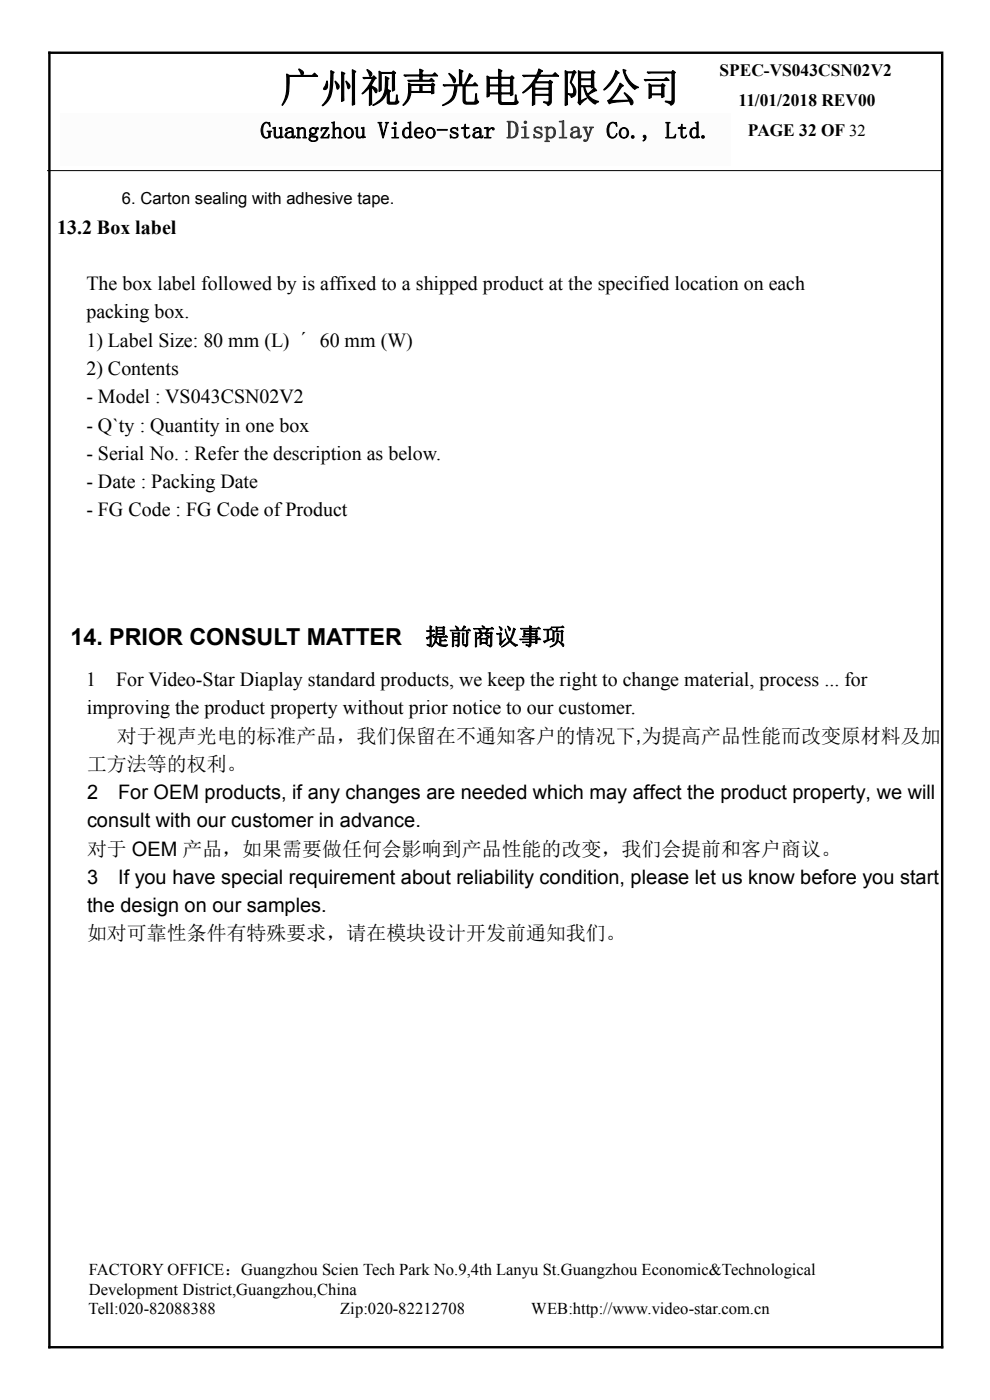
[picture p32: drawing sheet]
<svg xmlns="http://www.w3.org/2000/svg" width="210mm" height="297mm" viewBox="0 0 210 297" stroke-linecap="round" stroke-linejoin="round" font-family="sans-serif">
<defs><g id="words">
<text font-size="8.5" x="59.5" y="21.6">广州视声光电有限公司</text>
<text font-size="5.3" fill="#343434" x="107.4" y="29.4">Display</text>
<g font-size="5">
<text x="55.2" y="29.4">Guangzhou</text>
<text x="80.1" y="29.4">Video-star</text>
<text x="128.6" y="29.4">Co.,</text>
<text x="141.1" y="29.4">Ltd</text>
<text x="148.5" y="29.4">.</text>
<text x="14.9" y="136.8">14. PRIOR CONSULT MATTER</text>
<text x="90.2" y="136.8">提前商议事项</text>
</g>
<g font-size="4.2">
<text x="12.1" y="49.5">13.2 Box label</text>
<text x="18.3" y="61.6">The box label followed by is affixed to a shipped product at the specified location on each</text>
<text x="18.3" y="67.5">packing box.</text>
<text x="18.3" y="73.6">1) Label Size: 80 mm (L) ´ 60 mm (W)</text>
<text x="18.3" y="79.6">2) Contents</text>
<text x="18.3" y="85.5">- Model : VS043CSN02V2</text>
<text x="18.3" y="91.5">- Q`ty : Quantity in one box</text>
<text x="18.3" y="97.6">- Serial No. : Refer the description as below.</text>
<text x="18.3" y="103.5">- Date : Packing Date</text>
<text x="18.3" y="109.5">- FG Code : FG Code ofProduct</text>
<text x="18.3" y="145.5">1</text>
<text x="24.6" y="145.5">For Video-Star Diaplay standard products, we keep the right to change material, process ... for</text>
<text x="18.4" y="151.5">improving the product property without prior notice to our customer.</text>
<text x="24.8" y="157.5">对于视声光电的标准产品，我们保留在不通知客户的情况下,为提高产品性能而改变原材料及加</text>
<text x="18.5" y="163.5">工方法等的权利。</text>
<text x="18.5" y="169.5">2</text>
<text x="25.1" y="169.5">For OEM products, if any changes are needed which may affect the product property, we will</text>
<text x="18.5" y="175.5">consult with our customer in advance.</text>
<text x="18.5" y="181.5">对于 OEM 产品，如果需要做任何会影响到产品性能的改变，我们会提前和客户商议。</text>
<text x="18.5" y="187.5">3</text>
<text x="25.1" y="187.5">If you have special requirement about reliability condition, please let us know before you start</text>
<text x="18.5" y="193.5">the design on our samples.</text>
<text x="18.5" y="199.5">如对可靠性条件有特殊要求，请在模块设计开发前通知我们。</text>
</g>
<g font-size="3.7">
<text x="152.6" y="16">SPEC-VS043CSN02V2</text>
<text x="156.6" y="22.4">11/01/2018 REV00</text>
<text x="158.6" y="28.8">PAGE 32 OF 32</text>
</g>
<g font-size="3.5">
<text x="25.9" y="43.3">6. Carton sealing with adhesive tape.</text>
<text x="18.8" y="270.4">FACTORY OFFICE：Guangzhou Scien Tech Park No.9,4th Lanyu St.Guangzhou Economic&amp;Technological</text>
<text x="18.8" y="274.7">Development District,Guangzhou,China</text>
<text x="18.8" y="278.7">Tell:020-82088388</text>
<text x="72.2" y="278.7">Zip:020-82212708</text>
<text x="112.7" y="278.7">WEB:http://www.video-star.com.cn</text>
</g>
</g></defs>
<path d="M10 36.2h190" fill="none" stroke="#000" stroke-width=".21"/>
<g fill="#fbfcfe">
<path d="M12.9 24h142.1v6.9h-142.1z" fill-rule="evenodd"/>
<path d="M55.2 24h22.4v6.9h-22.4z" fill-rule="evenodd"/>
<path d="M77.6 24h2.5v6.9h-2.5z" fill-rule="evenodd"/>
<path d="M80.1 24h24.9v6.9h-24.9z" fill-rule="evenodd"/>
<path d="M105 24h2.5v6.9h-2.5z" fill-rule="evenodd"/>
<path d="M107.5 24h18.6v6.9h-18.6z" fill-rule="evenodd"/>
<path d="M126.1 24h2.5v6.9h-2.5z" fill-rule="evenodd"/>
<path d="M128.6 24h10v6.9h-10z" fill-rule="evenodd"/>
<path d="M138.6 24h2.4v6.9h-2.4z" fill-rule="evenodd"/>
<path d="M141 24h7.5v6.9h-7.5z" fill-rule="evenodd"/>
<path d="M148.5 24h2.5v6.9h-2.5z" fill-rule="evenodd"/>
<path d="M12.9 30.9h142.1v4.3h-142.1z" fill-rule="evenodd"/>
</g>
<path d="M10.2 11.2h189.9M10.5 10.9v275.2M199.9 11.4v274.7M10.2 285.8h189.9" fill="none" stroke="#000" stroke-width=".51"/>
<use href="#words"/>
</svg>
